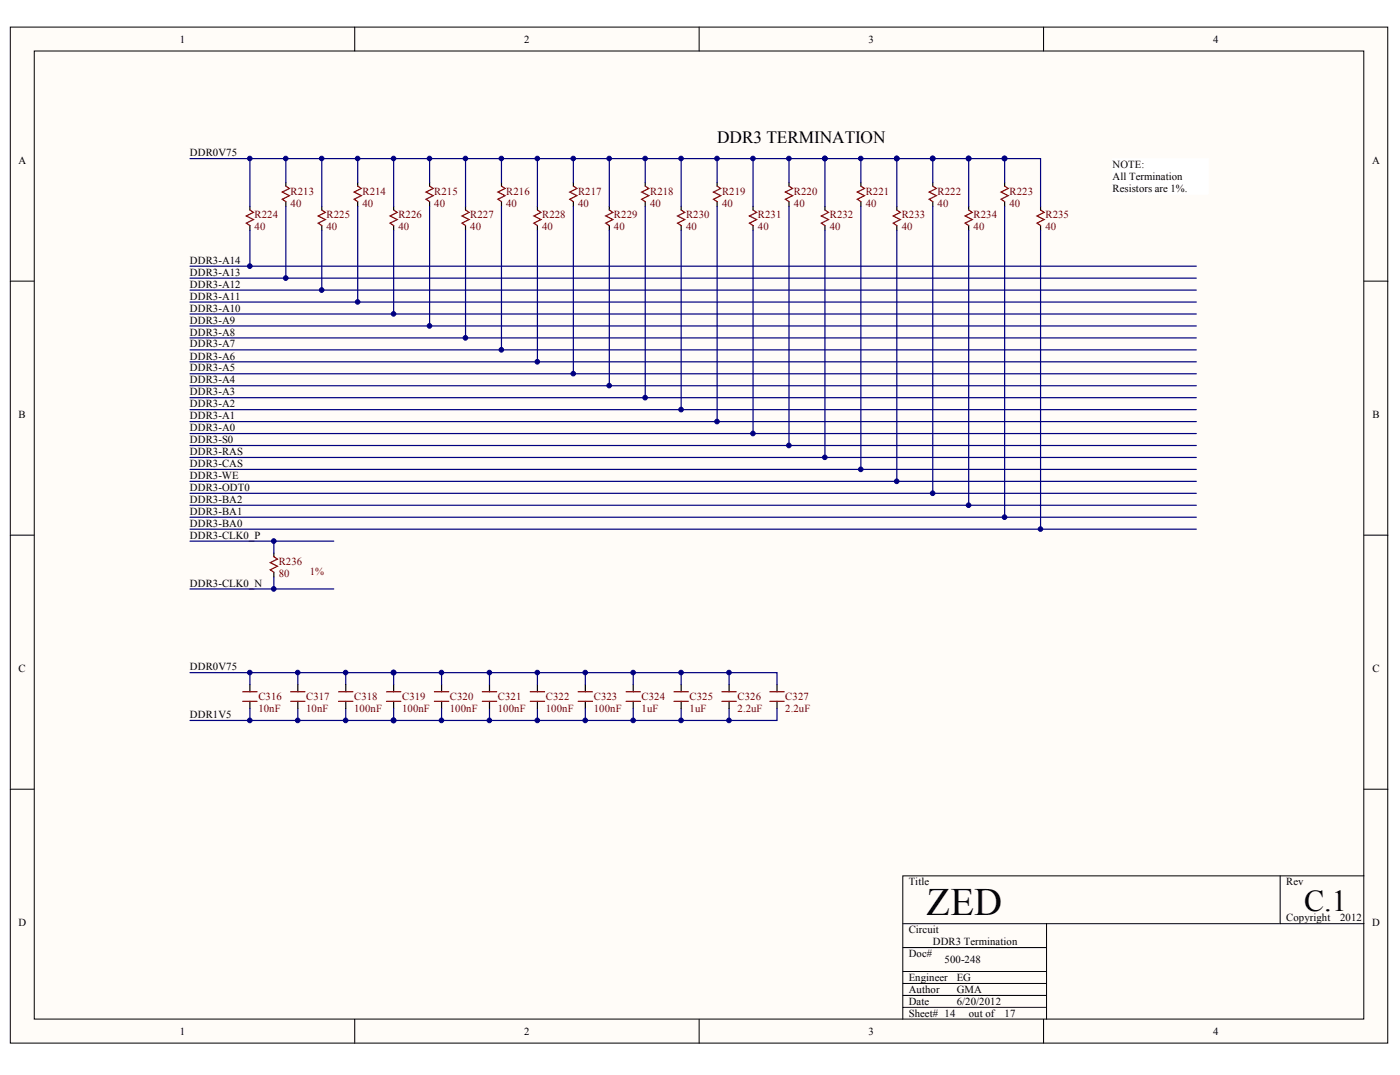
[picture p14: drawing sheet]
<svg xmlns="http://www.w3.org/2000/svg" width="270mm" height="207mm" viewBox="0 0 270 207" stroke-linecap="round" stroke-linejoin="round" font-family="sans-serif">
<defs><g id="words">
<text font-size="7.5" x="178.6" y="176.3">ZED</text>
<text font-size="5.8" x="251.4" y="175.5">C.1</text>
<text font-size="3.3" x="138.3" y="27.5">DDR3 TERMINATION</text>
<g font-size="2.1">
<text x="34.7" y="8.2">1</text>
<text x="101" y="8.2">2</text>
<text x="167.4" y="8.2">3</text>
<text x="233.8" y="8.2">4</text>
<text x="3.5" y="31.6">A</text>
<text x="36.6" y="30.1">DDR0V75</text>
<text x="214.5" y="32.4">NOTE:</text>
<text x="214.5" y="34.7">All Termination</text>
<text x="264.5" y="31.6">A</text>
<text x="214.5" y="37">Resistors are 1%.</text>
<text x="36.6" y="53.1">DDR3-A13</text>
<text x="36.6" y="50.8">DDR3-A14</text>
<text x="36.6" y="57.7">DDR3-A11</text>
<text x="36.6" y="55.5">DDR3-A12</text>
<text x="36.6" y="64.7">DDR3-A8</text>
<text x="36.6" y="62.3">DDR3-A9</text>
<text x="36.6" y="60.1">DDR3-A10</text>
<text x="36.6" y="69.3">DDR3-A6</text>
<text x="36.6" y="66.9">DDR3-A7</text>
<text x="36.6" y="71.5">DDR3-A5</text>
<text x="36.6" y="76.2">DDR3-A3</text>
<text x="36.6" y="73.9">DDR3-A4</text>
<text x="3.6" y="80.5">B</text>
<text x="36.6" y="83.1">DDR3-A0</text>
<text x="36.6" y="80.8">DDR3-A1</text>
<text x="36.6" y="78.5">DDR3-A2</text>
<text x="264.5" y="80.5">B</text>
<text x="36.6" y="87.7">DDR3-RAS</text>
<text x="36.6" y="90">DDR3-CAS</text>
<text x="36.6" y="85.4">DDR3-S0</text>
<text x="36.6" y="92.3">DDR3-WE</text>
<text x="36.6" y="94.6">DDR3-ODT0</text>
<text x="36.6" y="101.5">DDR3-BA0</text>
<text x="36.6" y="99.2">DDR3-BA1</text>
<text x="36.6" y="96.9">DDR3-BA2</text>
<text x="36.6" y="103.8">DDR3-CLK0_P</text>
<text x="36.6" y="113">DDR3-CLK0_N</text>
<text x="3.6" y="129.4">C</text>
<text x="36.6" y="129.1">DDR0V75</text>
<text x="264.5" y="129.4">C</text>
<text x="36.6" y="138.3">DDR1V5</text>
<text x="175.2" y="170.6">Title</text>
<text x="247.9" y="170.6">Rev</text>
<text x="3.5" y="178.3">D</text>
<text x="175.2" y="179.8">Circuit</text>
<text x="247.9" y="177.5">Copyright</text>
<text x="258.3" y="177.5">2012</text>
<text x="264.5" y="178.3">D</text>
<text x="175.2" y="184.4">Doc#</text>
<text x="179.8" y="182.1">DDR3 Termination</text>
<text x="182.1" y="185.6">500-248</text>
<text x="175.2" y="189">Engineer</text>
<text x="175.2" y="191.3">Author</text>
<text x="184.4" y="191.3">GMA</text>
<text x="184.4" y="189">EG</text>
<text x="175.2" y="193.6">Date</text>
<text x="175.2" y="195.9">Sheet# 14</text>
<text x="184.4" y="193.6">6/20/2012</text>
<text x="186.7" y="195.9">out of</text>
<text x="193.7" y="195.9">17</text>
<text x="34.7" y="199.4">1</text>
<text x="101" y="199.4">2</text>
<text x="167.4" y="199.4">3</text>
<text x="233.8" y="199.4">4</text>
</g>
<g font-size="2.1" fill="#800000">
<text x="56" y="39.8">40</text>
<text x="56" y="37.5">R213</text>
<text x="69.9" y="39.8">40</text>
<text x="69.9" y="37.5">R214</text>
<text x="83.7" y="39.8">40</text>
<text x="83.7" y="37.5">R215</text>
<text x="97.6" y="39.8">40</text>
<text x="97.6" y="37.5">R216</text>
<text x="111.4" y="39.8">40</text>
<text x="111.4" y="37.5">R217</text>
<text x="125.3" y="39.8">40</text>
<text x="125.3" y="37.5">R218</text>
<text x="139.2" y="39.8">40</text>
<text x="139.2" y="37.5">R219</text>
<text x="153" y="39.8">40</text>
<text x="153" y="37.5">R220</text>
<text x="166.9" y="39.8">40</text>
<text x="166.9" y="37.5">R221</text>
<text x="180.7" y="39.8">40</text>
<text x="180.7" y="37.5">R222</text>
<text x="194.6" y="39.8">40</text>
<text x="194.6" y="37.5">R223</text>
<text x="49.1" y="44.4">40</text>
<text x="49.1" y="42.1">R224</text>
<text x="62.9" y="44.4">40</text>
<text x="62.9" y="42.1">R225</text>
<text x="76.8" y="44.4">40</text>
<text x="76.8" y="42.1">R226</text>
<text x="90.6" y="44.4">40</text>
<text x="90.6" y="42.1">R227</text>
<text x="104.5" y="44.4">40</text>
<text x="104.5" y="42.1">R228</text>
<text x="118.4" y="44.4">40</text>
<text x="118.4" y="42.1">R229</text>
<text x="132.3" y="44.4">40</text>
<text x="132.3" y="42.1">R230</text>
<text x="146.1" y="44.4">40</text>
<text x="146.1" y="42.1">R231</text>
<text x="160" y="44.4">40</text>
<text x="160" y="42.1">R232</text>
<text x="173.8" y="44.4">40</text>
<text x="173.8" y="42.1">R233</text>
<text x="187.7" y="44.4">40</text>
<text x="187.7" y="42.1">R234</text>
<text x="201.5" y="44.4">40</text>
<text x="201.5" y="42.1">R235</text>
<text x="53.7" y="111.2">80</text>
<text x="53.7" y="108.9">R236</text>
<text x="59.7" y="110.7">1%</text>
<text x="49.8" y="137.2">10nF</text>
<text x="49.8" y="134.9">C316</text>
<text x="59" y="137.2">10nF</text>
<text x="59" y="134.9">C317</text>
<text x="68.3" y="137.2">100nF</text>
<text x="68.3" y="134.9">C318</text>
<text x="77.5" y="137.2">100nF</text>
<text x="77.5" y="134.9">C319</text>
<text x="86.7" y="137.2">100nF</text>
<text x="86.7" y="134.9">C320</text>
<text x="96" y="137.2">100nF</text>
<text x="96" y="134.9">C321</text>
<text x="105.2" y="137.2">100nF</text>
<text x="105.2" y="134.9">C322</text>
<text x="114.5" y="137.2">100nF</text>
<text x="114.5" y="134.9">C323</text>
<text x="123.7" y="137.2">1uF</text>
<text x="123.7" y="134.9">C324</text>
<text x="132.9" y="137.2">1uF</text>
<text x="132.9" y="134.9">C325</text>
<text x="142.2" y="137.2">2.2uF</text>
<text x="142.2" y="134.9">C326</text>
<text x="151.4" y="137.2">2.2uF</text>
<text x="151.4" y="134.9">C327</text>
</g>
</g></defs>
<g fill="#fffcf8" stroke="#000" stroke-width=".19">
<path d="M2 5.2h265.5v195.7h-265.5z"/>
<path d="M6.6 9.8h256.3v186.5h-256.3z"/>
</g>
<g fill="none" stroke="#000" stroke-width=".19">
<path d="M68.4 5.2v4.6M134.8 5.2v4.6M201.2 5.2v4.6M2 54.2h4.6M262.9 54.2h4.7M2 103.1h4.6M262.9 103.1h4.7M2 152h4.6M262.9 152h4.7M174 177.9h88.9M201.7 177.9v18.5M246.8 168.7v9.2"/>
<path d="M262.9 168.7h-88.9v27.7M68.4 196.4v4.6M134.8 196.4v4.6M174 191.7h27.7M174 194.1h27.7M174 182.5h27.7M174 189.4h27.7M174 187.1h27.7M201.2 196.4v4.6"/>
</g>
<g fill="none" stroke="#000080" stroke-width=".23">
<path d="M36.6 30.6h157.1M48.2 30.6v9.2M55.1 30.6v4.6M55.1 39.8v13.8M62 30.6v9.2M69 30.6v4.6M69 39.8v18.4M75.9 30.6v9.2M82.8 30.6v4.6M82.8 39.8v23M89.7 30.6v9.2M96.7 30.6v4.6"/>
<path d="M96.7 39.8v27.6M103.6 30.6v9.2M110.5 30.6v4.6M110.5 39.8v32.2M117.5 30.6v9.2M124.4 30.6v4.6M124.4 39.8v36.8M131.3 30.6v9.2M138.2 30.6v4.6M138.2 39.8v41.4M145.2 30.6v9.2M152.1 30.6v4.6"/>
<path d="M152.1 39.8v46M159 30.6v9.2M165.9 30.6v4.6M165.9 39.8v50.6M172.9 30.6v9.2M179.8 30.6v4.6M179.8 39.8v55.2M186.7 30.6v9.2M193.7 30.6h6.9v9.2M193.7 30.6v4.6M193.7 39.8v59.8M36.6 51.3h194"/>
<path d="M36.6 53.6h194M36.6 55.9h194M36.6 58.2h194M48.2 44.4v6.9M62 44.4v11.5M75.9 44.4v16.1M89.7 44.4v20.7M103.6 44.4v25.3M117.5 44.4v29.9M131.3 44.4v34.5M145.2 44.4v39.1M159 44.4v43.7"/>
<path d="M172.9 44.4v48.3M186.7 44.4v52.9M200.6 44.4v57.5M36.6 60.5h194M36.6 62.8h194M36.6 65.1h194M36.6 67.4h194M36.6 69.7h194M36.6 72h194M36.6 74.3h194M36.6 76.6h194M36.6 78.9h194"/>
<path d="M36.6 95h194M36.6 81.2h194M36.6 83.5h194M36.6 85.8h194M36.6 88.1h194M36.6 90.4h194M36.6 92.7h194M36.6 97.3h194M36.6 99.6h194M36.6 104.2h27.7M36.6 113.5h27.7M36.6 101.9h194"/>
<path d="M52.8 104.2v2.3M52.8 111.2v2.3M36.6 129.6h39.3M36.6 138.8h39.3M48.2 129.6v2.3M48.2 136.5v2.3M57.4 129.6v2.3M57.4 136.5v2.3M66.6 129.6v2.3M66.6 136.5v2.3M75.9 129.6h73.9v2.3M75.9 129.6v2.3"/>
<path d="M75.9 136.5v2.3M85.1 129.6v2.3M85.1 136.5v2.3M94.4 129.6v2.3M94.4 136.5v2.3M103.6 129.6v2.3M103.6 136.5v2.3M112.8 129.6v2.3M112.8 136.5v2.3M122.1 129.6v2.3M122.1 136.5v2.3M131.3 129.6v2.3"/>
<path d="M131.3 136.5v2.3M140.5 129.6v2.3M140.5 136.5v2.3M149.8 136.5v2.3h-73.9"/>
</g>
<g fill="none" stroke="#000" stroke-width=".23">
<path d="M48.2 39.8v.7M55.1 35.2v.6M55.1 38.8v1M62 39.8v.7M69 35.2v.6M69 38.8v1M75.9 39.8v.7M82.8 35.2v.6M82.8 38.8v1M89.7 39.8v.7M96.7 35.2v.6M96.7 38.8v1"/>
<path d="M103.6 39.8v.7M110.5 35.2v.6M110.5 38.8v1M117.5 39.8v.7M124.4 35.2v.6M124.4 38.8v1M131.3 39.8v.7M138.2 35.2v.6M138.2 38.8v1M145.2 39.8v.7M152.1 35.2v.6M152.1 38.8v1"/>
<path d="M159 39.8v.7M165.9 35.2v.6M165.9 38.8v1M172.9 39.8v.7M179.8 35.2v.6M179.8 38.8v1M186.7 39.8v.7M193.7 35.2v.6M193.7 38.8v1M200.6 39.8v.7M48.2 43.4v1M62 43.4v1"/>
<path d="M75.9 43.4v1M89.7 43.4v1M103.6 43.4v1M117.5 43.4v1M131.3 43.4v1M145.2 43.4v1M159 43.4v1M172.9 43.4v1M186.7 43.4v1M200.6 43.4v1M52.8 106.5v.7M52.8 110.2v1"/>
<path d="M48.2 131.9v1.4M48.2 135.1v1.4M57.4 131.9v1.4M57.4 135.1v1.4M66.6 131.9v1.4M66.6 135.1v1.4M75.9 131.9v1.4M75.9 135.1v1.4M85.1 131.9v1.4M85.1 135.1v1.4M94.4 131.9v1.4M94.4 135.1v1.4"/>
<path d="M103.6 131.9v1.4M103.6 135.1v1.4M112.8 131.9v1.4M112.8 135.1v1.4M122.1 131.9v1.4M122.1 135.1v1.4M131.3 131.9v1.4M131.3 135.1v1.4M140.5 131.9v1.4M140.5 135.1v1.4M149.8 131.9v1.4M149.8 135.1v1.4"/>
</g>
<g fill="none" stroke="#800000" stroke-width=".23">
<path d="M55.1 35.8l.7 .5-1.4 .7 1.4 .7-1.4 .7 .7 .4M69 35.8l.6 .5-1.3 .7 1.3 .7-1.3 .7 .7 .4M82.8 35.8l.7 .5-1.4 .7 1.4 .7-1.4 .7 .7 .4M96.7 35.8l.7 .5-1.4 .7 1.4 .7-1.4 .7 .7 .4M110.5 35.8l.7 .5-1.4 .7 1.4 .7-1.4 .7 .7 .4M124.4 35.8l.7 .5-1.4 .7 1.4 .7-1.4 .7 .7 .4M138.2 35.8l.7 .5-1.4 .7 1.4 .7-1.4 .7 .7 .4M152.1 35.8l.7 .5-1.4 .7 1.4 .7-1.4 .7 .7 .4M165.9 35.8l.7 .5-1.3 .7 1.3 .7-1.3 .7 .6 .4M179.8 35.8l.7 .5-1.4 .7 1.4 .7-1.4 .7 .7 .4M193.7 35.8l.7 .5-1.4 .7 1.4 .7-1.4 .7 .7 .4M48.2 40.5l.7 .4-1.4 .7 1.4 .7-1.4 .7 .7 .4"/>
<path d="M62 40.5l.7 .4-1.4 .7 1.4 .7-1.4 .7 .7 .4M75.9 40.5l.7 .4-1.4 .7 1.4 .7-1.4 .7 .7 .4M89.7 40.5l.7 .4-1.4 .7 1.4 .7-1.4 .7 .7 .4M103.6 40.5l.7 .4-1.4 .7 1.4 .7-1.4 .7 .7 .4M117.5 40.5l.6 .4-1.3 .7 1.3 .7-1.3 .7 .7 .4M131.3 40.5l.7 .4-1.4 .7 1.4 .7-1.4 .7 .7 .4M145.2 40.5l.7 .4-1.4 .7 1.4 .7-1.4 .7 .7 .4M159 40.5l.7 .4-1.4 .7 1.4 .7-1.4 .7 .7 .4M172.9 40.5l.7 .4-1.4 .7 1.4 .7-1.4 .7 .7 .4M186.7 40.5l.7 .4-1.4 .7 1.4 .7-1.4 .7 .7 .4M200.6 40.5l.7 .4-1.4 .7 1.4 .7-1.4 .7 .7 .4M52.8 107.2l.7 .5-1.4 .7 1.4 .7-1.4 .7 .7 .4"/>
<path d="M46.8 133.3h2.8M46.8 135.1h2.8M56 133.3h2.8M56 135.1h2.8M65.3 133.3h2.7M65.3 135.1h2.7M74.5 133.3h2.8M74.5 135.1h2.8M83.7 133.3h2.8M83.7 135.1h2.8M93 133.3h2.7M93 135.1h2.7"/>
<path d="M102.2 133.3h2.8M102.2 135.1h2.8M111.4 133.3h2.8M111.4 135.1h2.8M120.7 133.3h2.8M120.7 135.1h2.8M129.9 133.3h2.8M129.9 135.1h2.8M139.2 133.3h2.7M139.2 135.1h2.7M148.4 133.3h2.8M148.4 135.1h2.8"/>
</g>
<g fill="#000080" stroke="#000080" stroke-width=".19">
<circle cx="48.1" cy="51.3" r=".44"/>
<circle cx="55.1" cy="53.6" r=".44"/>
<circle cx="62" cy="55.9" r=".44"/>
<circle cx="68.9" cy="58.2" r=".44"/>
<circle cx="75.9" cy="60.5" r=".44"/>
<circle cx="82.8" cy="62.8" r=".44"/>
<circle cx="89.7" cy="65.1" r=".44"/>
<circle cx="96.6" cy="67.4" r=".44"/>
<circle cx="103.6" cy="69.7" r=".44"/>
<circle cx="110.5" cy="72" r=".44"/>
<circle cx="117.4" cy="74.3" r=".44"/>
<circle cx="124.4" cy="76.6" r=".44"/>
<circle cx="131.3" cy="78.9" r=".44"/>
<circle cx="138.2" cy="81.2" r=".44"/>
<circle cx="145.1" cy="83.5" r=".44"/>
<circle cx="152.1" cy="85.8" r=".44"/>
<circle cx="159" cy="88.1" r=".44"/>
<circle cx="48.1" cy="30.5" r=".44"/>
<circle cx="55.1" cy="30.5" r=".44"/>
<circle cx="62" cy="30.5" r=".44"/>
<circle cx="68.9" cy="30.5" r=".44"/>
<circle cx="75.9" cy="30.5" r=".44"/>
<circle cx="82.8" cy="30.5" r=".44"/>
<circle cx="89.7" cy="30.5" r=".44"/>
<circle cx="96.6" cy="30.5" r=".44"/>
<circle cx="103.6" cy="30.5" r=".44"/>
<circle cx="110.5" cy="30.5" r=".44"/>
<circle cx="117.4" cy="30.5" r=".44"/>
<circle cx="124.4" cy="30.5" r=".44"/>
<circle cx="131.3" cy="30.5" r=".44"/>
<circle cx="138.2" cy="30.5" r=".44"/>
<circle cx="145.1" cy="30.5" r=".44"/>
<circle cx="152.1" cy="30.5" r=".44"/>
<circle cx="165.9" cy="90.4" r=".44"/>
<circle cx="172.8" cy="92.7" r=".44"/>
<circle cx="165.9" cy="30.5" r=".44"/>
<circle cx="179.8" cy="95" r=".44"/>
<circle cx="186.7" cy="97.3" r=".44"/>
<circle cx="193.6" cy="99.6" r=".44"/>
<circle cx="200.6" cy="101.9" r=".44"/>
<circle cx="52.8" cy="104.2" r=".44"/>
<circle cx="52.8" cy="113.4" r=".44"/>
<circle cx="159" cy="30.5" r=".44"/>
<circle cx="172.9" cy="30.5" r=".44"/>
<circle cx="179.8" cy="30.5" r=".44"/>
<circle cx="186.7" cy="30.5" r=".44"/>
<circle cx="193.6" cy="30.5" r=".44"/>
<circle cx="66.6" cy="129.6" r=".44"/>
<circle cx="66.6" cy="138.8" r=".44"/>
<circle cx="57.4" cy="129.6" r=".44"/>
<circle cx="57.4" cy="138.8" r=".44"/>
<circle cx="48.1" cy="129.6" r=".44"/>
<circle cx="48.1" cy="138.8" r=".44"/>
<circle cx="103.6" cy="138.8" r=".44"/>
<circle cx="94.3" cy="138.8" r=".44"/>
<circle cx="85.1" cy="138.8" r=".44"/>
<circle cx="140.5" cy="138.8" r=".44"/>
<circle cx="131.3" cy="138.8" r=".44"/>
<circle cx="122" cy="138.8" r=".44"/>
<circle cx="75.9" cy="129.6" r=".44"/>
<circle cx="75.9" cy="138.8" r=".44"/>
<circle cx="112.8" cy="138.8" r=".44"/>
<circle cx="103.6" cy="129.6" r=".44"/>
<circle cx="94.3" cy="129.6" r=".44"/>
<circle cx="85.1" cy="129.6" r=".44"/>
<circle cx="131.3" cy="129.6" r=".44"/>
<circle cx="122" cy="129.6" r=".44"/>
<circle cx="112.8" cy="129.6" r=".44"/>
<circle cx="140.5" cy="129.6" r=".44"/>
</g>
<path d="M214.4 30.6h18.5v6.8h-18.5z" fill="#fff" stroke="#fff" stroke-width=".19"/>
<use href="#words"/>
</svg>
